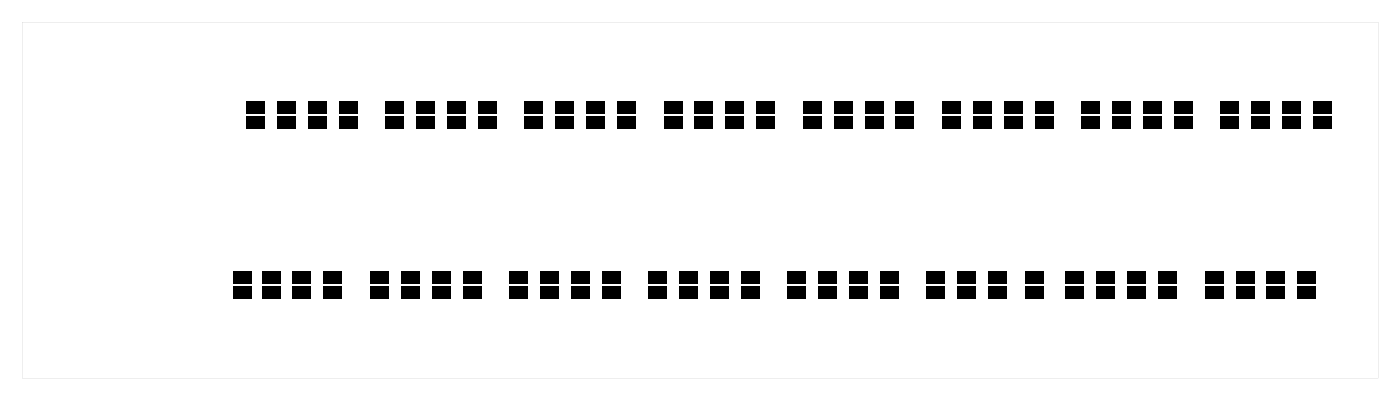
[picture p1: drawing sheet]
<svg xmlns="http://www.w3.org/2000/svg" width="230mm" height="66mm" viewBox="0 0 230 66" stroke-linecap="round" stroke-linejoin="round" font-family="sans-serif">
<g fill="#000">
<path d="M40.5 19.1h3v2h-3zM40.5 16.6h3v2h-3zM45.6 16.6h3v2h-3zM45.6 19.1h3v2h-3zM50.7 16.6h3v2h-3zM50.7 19.1h3v2h-3zM55.7 16.6h3v2h-3zM55.7 19.1h3v2h-3zM63.4 19.1h3v2h-3zM63.4 16.6h3v2h-3zM68.4 16.6h3v2h-3zM68.4 19.1h3v2h-3z"/>
<path d="M73.5 16.6h3v2h-3zM73.5 19.1h3v2h-3zM78.6 16.6h3v2h-3zM78.6 19.1h3v2h-3zM86.2 19.1h3v2h-3zM86.2 16.6h3v2h-3zM91.3 16.6h3v2h-3zM91.3 19.1h3v2h-3zM96.4 16.6h3v2h-3zM96.4 19.1h3v2h-3zM101.5 16.6h3v2h-3zM101.5 19.1h3v2h-3z"/>
<path d="M109.1 19.1h3v2h-3zM109.1 16.6h3v2h-3zM114.2 16.6h3v2h-3zM114.2 19.1h3v2h-3zM119.2 16.6h3v2h-3zM119.2 19.1h3v2h-3zM124.3 16.6h3v2h-3zM124.3 19.1h3v2h-3zM131.9 19.1h3v2h-3zM131.9 16.6h3v2h-3zM137 16.6h3v2h-3zM137 19.1h3v2h-3z"/>
<path d="M142.1 16.6h3v2h-3zM142.1 19.1h3v2h-3zM147.2 16.6h3v2h-3zM147.2 19.1h3v2h-3zM154.8 19.1h3v2h-3zM154.8 16.6h3v2h-3zM159.9 16.6h3v2h-3zM159.9 19.1h3v2h-3zM165 16.6h3v2h-3zM165 19.1h3v2h-3zM170 16.6h3v2h-3zM170 19.1h3v2h-3z"/>
<path d="M177.7 19.1h3v2h-3zM177.7 16.6h3v2h-3zM182.7 16.6h3v2h-3zM182.7 19.1h3v2h-3zM187.8 16.6h3v2h-3zM187.8 19.1h3v2h-3zM192.9 16.6h3v2h-3zM192.9 19.1h3v2h-3zM200.5 19.1h3v2h-3zM200.5 16.6h3v2h-3zM205.6 16.6h3v2h-3zM205.6 19.1h3v2h-3z"/>
<path d="M210.7 16.6h3v2h-3zM210.7 19.1h3v2h-3zM215.8 16.6h3v2h-3zM215.8 19.1h3v2h-3zM38.3 47h3v2h-3zM38.3 44.5h3v2h-3zM43 44.5h3v2h-3zM43 47h3v2h-3zM48.1 47h3v2h-3zM48.1 44.5h3v2h-3zM53.2 47h3v2h-3zM53.2 44.5h3v2h-3z"/>
<path d="M60.8 47h3v2h-3zM60.8 44.5h3v2h-3zM65.9 44.5h3v2h-3zM65.9 47h3v2h-3zM71 47h3v2h-3zM71 44.5h3v2h-3zM76.1 47h3v2h-3zM76.1 44.5h3v2h-3zM83.7 47h3v2h-3zM83.7 44.5h3v2h-3zM88.8 44.5h3v2h-3zM88.8 47h3v2h-3z"/>
<path d="M93.8 47h3v2h-3zM93.8 44.5h3v2h-3zM98.9 47h3v2h-3zM98.9 44.5h3v2h-3zM106.5 44.5h3v2h-3zM106.5 47h3v2h-3zM111.6 47h3v2h-3zM111.6 44.5h3v2h-3zM116.7 47h3v2h-3zM116.7 44.5h3v2h-3zM121.8 47h3v2h-3zM121.8 44.5h3v2h-3z"/>
<path d="M129.4 44.5h3v2h-3zM129.4 47h3v2h-3zM134.5 47h3v2h-3zM134.5 44.5h3v2h-3zM139.6 47h3v2h-3zM139.6 44.5h3v2h-3zM144.6 47h3v2h-3zM144.6 44.5h3v2h-3zM152.3 44.5h3v2h-3zM152.3 47h3v2h-3zM157.3 47h3v2h-3zM157.3 44.5h3v2h-3z"/>
<path d="M162.4 47h3v2h-3zM162.4 44.5h3v2h-3zM168.4 47h3v2h-3zM168.4 44.5h3v2h-3zM175.1 44.5h3v2h-3zM175.1 47h3v2h-3zM180.2 47h3v2h-3zM180.2 44.5h3v2h-3zM185.3 47h3v2h-3zM185.3 44.5h3v2h-3zM190.4 47h3v2h-3zM190.4 44.5h3v2h-3z"/>
<path d="M198 44.5h3v2h-3zM198 47h3v2h-3zM203.1 47h3v2h-3zM203.1 44.5h3v2h-3zM208.1 47h3v2h-3zM208.1 44.5h3v2h-3zM213.2 47h3v2h-3zM213.2 44.5h3v2h-3z"/>
<path d="M3.6 3.6v58.4h222.8v-58.4zM3.6 3.6h222.8v58.4h-222.8z"/>
</g>
</svg>
